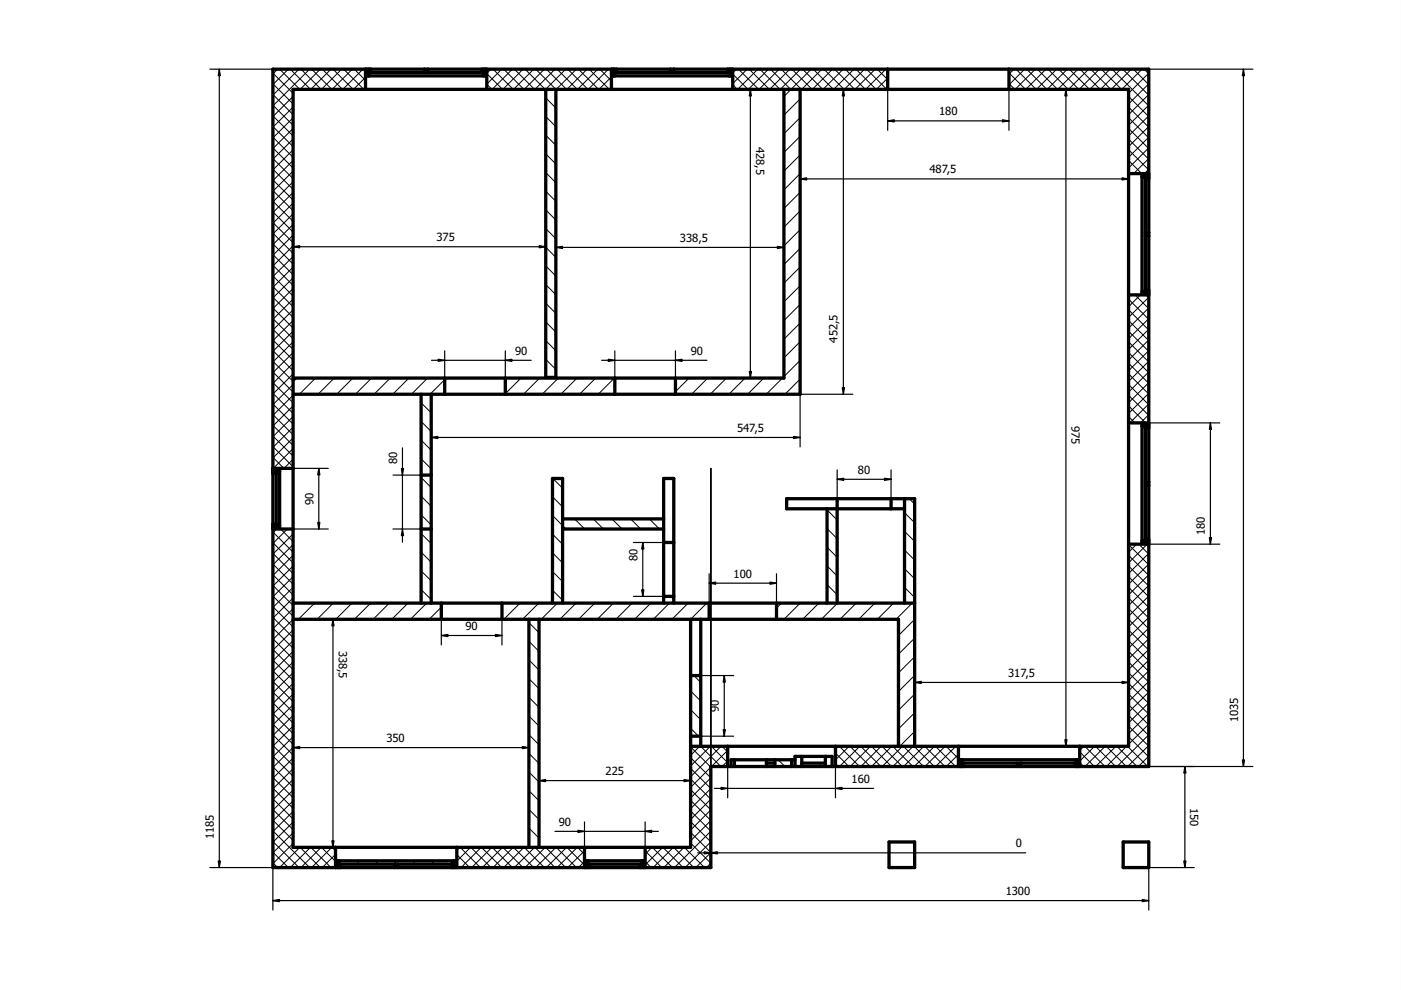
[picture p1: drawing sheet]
<svg xmlns="http://www.w3.org/2000/svg" width="297mm" height="210mm" viewBox="0 0 297 210" stroke-linecap="round" stroke-linejoin="round" font-family="sans-serif">
<defs><g id="words">
<g font-size="2.4">
<text x="199.1" y="24.5">180</text>
<text x="160.3" y="31.1" transform="rotate(90 160.3 31.1)">428,5</text>
<text x="197.1" y="36.7">487,5</text>
<text x="92.5" y="51.2">375</text>
<text x="144.2" y="51.2">338,5</text>
<text x="109.2" y="75.2">90</text>
<text x="146.5" y="75.2">90</text>
<text x="177.6" y="72.6" transform="rotate(-90 177.6 72.6)">452,5</text>
<text x="156.3" y="91.5">547,5</text>
<text x="227.1" y="90.4" transform="rotate(90 227.1 90.4)">975</text>
<text x="84.2" y="98.4" transform="rotate(-90 84.2 98.4)">80</text>
<text x="181.9" y="100.5">80</text>
<text x="66.4" y="107" transform="rotate(-90 66.4 107)">90</text>
<text x="255.5" y="113.4" transform="rotate(-90 255.5 113.4)">180</text>
<text x="135.1" y="119" transform="rotate(-90 135.1 119)">80</text>
<text x="155.5" y="122.5">100</text>
<text x="71.8" y="137.9" transform="rotate(90 71.8 137.9)">338,5</text>
<text x="98.7" y="133.6">90</text>
<text x="213.7" y="143.4">317,5</text>
<text x="152.4" y="151" transform="rotate(-90 152.4 151)">90</text>
<text x="262.5" y="153.1" transform="rotate(-90 262.5 153.1)">1035</text>
<text x="81.9" y="157.4">350</text>
<text x="128.4" y="164.4">225</text>
<text x="180.6" y="166">160</text>
<text x="252.4" y="171.3" transform="rotate(90 252.4 171.3)">150</text>
<text x="45.3" y="177.9" transform="rotate(-90 45.3 177.9)">1185</text>
<text x="118.5" y="175.1">90</text>
<text x="215.4" y="179.7">0</text>
<text x="213.2" y="189.8">1300</text>
</g>
</g></defs>
<path d="M0 0h297v210h-297zM0 0v210h297v-210z" fill="#000"/>
<g fill="#fff">
<path d="M57.9 14.7h185.7v147.8h-92.9v21.4h-92.8z" fill-rule="evenodd"/>
<path d="M91.4 83.6h78.2v-64.6h69.7v139.2h-45.4v-52.5h-27.1v2.2h8.6v20h-32.5v-26.5h-2.2v8.6h-21.4v-8.6h-2.2v26.5h-25.7z" fill-rule="evenodd"/>
<path d="M62.1 19h53.6v61h2.2v-61h48.3v61.2h-104.1z" fill-rule="evenodd"/>
<path d="M62.1 131.3h50v48.4h-50z" fill-rule="evenodd"/>
<path d="M114.3 131.3h32.1v48.4h-32.1z" fill-rule="evenodd"/>
<path d="M62.1 83.6h27.2v44.3h-27.2z" fill-rule="evenodd"/>
<path d="M148.6 131.3h41.9v26.9h-41.9z" fill-rule="evenodd"/>
<path d="M57.9 14.7h19.6v4.3h-15.4v80.3h-4.2z" fill-rule="evenodd"/>
</g>
<g fill="none" stroke="#000" stroke-width=".21">
<path d="M57.9 17.8l4.2 4.2M57.9 15.5l4.2 4.3M58.9 14.7l-1 1M59.3 14.7l4.3 4.3M61.1 14.7l-3.2 3.2M61.5 14.7l4.3 4.3M63.4 14.7l-5.5 5.5M63.8 14.7l4.3 4.3M65.6 14.7l-7.7 7.8M66.1 14.7l4.3 4.3M67.9 14.7l-4.3 4.3M68.3 14.7l4.3 4.3"/>
<path d="M70.2 14.7l-4.3 4.3M70.6 14.7l4.3 4.3M72.4 14.7l-4.2 4.3M72.9 14.7l4.2 4.3M74.7 14.7l-4.3 4.3M75.1 14.7l2.4 2.3M77 14.7l-4.3 4.3M77.4 14.7l.1 .1M77.5 18.7l-.3 .3M77.5 16.4l-2.6 2.6M57.9 38.1l4.2 4.3M57.9 35.9l4.2 4.3"/>
<path d="M57.9 33.6l4.2 4.3M57.9 31.3l4.2 4.3M57.9 29.1l4.2 4.3M57.9 26.8l4.2 4.3M57.9 24.6l4.2 4.2M57.9 22.3l4.2 4.3M57.9 20l4.2 4.3M62.1 38.5l-4.2 4.3M62.1 36.3l-4.2 4.3M62.1 34l-4.2 4.3M62.1 31.7l-4.2 4.3M62.1 29.5l-4.2 4.3"/>
<path d="M62.1 27.2l-4.2 4.3M62.1 25l-4.2 4.2M62.1 22.7l-4.2 4.3M62.1 20.4l-4.2 4.3M57.9 58.5l4.2 4.3M57.9 56.2l4.2 4.3M57.9 54l4.2 4.3M57.9 51.7l4.2 4.3M57.9 49.4l4.2 4.3M57.9 47.2l4.2 4.3M57.9 44.9l4.2 4.3M57.9 42.7l4.2 4.2"/>
<path d="M57.9 40.4l4.2 4.3M62.1 58.9l-4.2 4.3M62.1 56.6l-4.2 4.3M62.1 54.4l-4.2 4.3M62.1 52.1l-4.2 4.3M62.1 49.9l-4.2 4.2M62.1 47.6l-4.2 4.3M62.1 45.3l-4.2 4.3M62.1 43.1l-4.2 4.2M62.1 40.8l-4.2 4.3M57.9 78.9l4.2 4.2M57.9 76.6l4.2 4.3"/>
<path d="M57.9 74.3l4.2 4.3M57.9 72.1l4.2 4.3M57.9 69.8l4.2 4.3M57.9 67.5l4.2 4.3M57.9 65.3l4.2 4.3M57.9 63l4.2 4.3M57.9 60.8l4.2 4.2M62.1 79.3l-4.2 4.3M62.1 77l-4.2 4.3M62.1 74.7l-4.2 4.3M62.1 72.5l-4.2 4.3M62.1 70.2l-4.2 4.3"/>
<path d="M62.1 68l-4.2 4.2M62.1 65.7l-4.2 4.3M62.1 63.4l-4.2 4.3M62.1 61.2l-4.2 4.2M57.9 97l2.3 2.3 1.9-1.9M57.9 94.7l4.2 4.3M57.9 92.4l4.2 4.3M57.9 90.2l4.2 4.3M57.9 87.9l4.2 4.3M57.9 85.6l4.2 4.3M57.9 83.4l4.2 4.3M57.9 81.1l4.2 4.3"/>
<path d="M62.1 95.1l-4.2 4.2v-.1M62.1 92.8l-4.2 4.3M62.1 90.6l-4.2 4.3M62.1 88.3l-4.2 4.3M62.1 86.1l-4.2 4.2M62.1 83.8l-4.2 4.3M62.1 81.5l-4.2 4.3"/>
</g>
<path d="M57.9 112.2h4.2v67.5h9v4.2h-13.2z" fill-rule="evenodd" fill="#fff"/>
<g fill="none" stroke="#000" stroke-width=".21">
<path d="M57.9 119.6l4.2 4.3M57.9 117.3l4.2 4.3M57.9 115.1l4.2 4.2M57.9 112.8l4.2 4.3M58.7 112.2l-.8 .8M59.5 112.2l2.6 2.6M60.9 112.2l-3 3M61.7 112.2l.4 .4M62.1 120l-4.2 4.3M62.1 117.7l-4.2 4.3M62.1 115.5l-4.2 4.3M62.1 113.2l-4.2 4.3"/>
<path d="M57.9 139.9l4.2 4.3M57.9 137.7l4.2 4.3M57.9 135.4l4.2 4.3M57.9 133.2l4.2 4.2M57.9 130.9l4.2 4.3M57.9 128.6l4.2 4.3M57.9 126.4l4.2 4.3M57.9 124.1l4.2 4.3M57.9 121.8l4.2 4.3M62.1 138.1l-4.2 4.3M62.1 135.8l-4.2 4.3M62.1 133.6l-4.2 4.3"/>
<path d="M62.1 131.3l-4.2 4.3M62.1 129l-4.2 4.3M62.1 126.8l-4.2 4.3M62.1 124.5l-4.2 4.3M62.1 122.3l-4.2 4.2M57.9 158l4.2 4.3M57.9 155.8l4.2 4.3M57.9 153.5l4.2 4.3M57.9 151.3l4.2 4.2M57.9 149l4.2 4.3M57.9 146.7l4.2 4.3M57.9 144.5l4.2 4.3"/>
<path d="M57.9 142.2l4.2 4.3M62.1 158.5l-4.2 4.2M62.1 156.2l-4.2 4.3M62.1 153.9l-4.2 4.3M62.1 151.7l-4.2 4.3M62.1 149.4l-4.2 4.3M62.1 147.1l-4.2 4.3M62.1 144.9l-4.2 4.3M62.1 142.6l-4.2 4.3M62.1 140.4l-4.2 4.2M57.9 178.4l5.5 5.5M57.9 176.2l7.7 7.7"/>
<path d="M57.9 173.9l4.2 4.3M57.9 171.6l4.2 4.3M57.9 169.4l4.2 4.2M57.9 167.1l4.2 4.3M57.9 164.8l4.2 4.3M57.9 162.6l4.2 4.3M57.9 160.3l4.2 4.3M62.1 178.8l-4.2 4.3M62.1 176.6l-4.2 4.2M62.1 174.3l-4.2 4.3M62.1 172l-4.2 4.3M62.1 169.8l-4.2 4.3"/>
<path d="M62.1 167.5l-4.2 4.3M62.1 165.2l-4.2 4.3M62.1 163l-4.2 4.3M62.1 160.7l-4.2 4.3M63.6 179.7l-4.3 4.2M63.6 179.7l4.3 4.2M65.8 179.7l-4.3 4.2M65.9 179.7l4.3 4.2M68.1 179.7l-4.3 4.2M68.2 179.7l2.9 2.9M70.4 179.7l-4.3 4.2M70.4 179.7l.7 .7"/>
<path d="M57.9 182.9l1 1M57.9 180.7l3.2 3.2M71.1 183.4l-.5 .5M71.1 181.1l-2.8 2.8"/>
</g>
<g fill="#fff">
<path d="M119.3 112.2h21.4v15.7h-21.4z" fill-rule="evenodd"/>
<path d="M166.2 19h3.4v64.6h-26.4v-3.4h23z" fill-rule="evenodd"/>
</g>
<g fill="none" stroke="#000" stroke-width=".21">
<path d="M167.7 19l-1.5 1.5M169.6 36.8l-3.4 3.4M169.6 32.9l-3.4 3.4M169.6 28.9l-3.4 3.4M169.6 24.9l-3.4 3.5M169.6 21l-3.4 3.4M169.6 56.6l-3.4 3.4M169.6 52.7l-3.4 3.4M169.6 48.7l-3.4 3.4M169.6 44.7l-3.4 3.5M169.6 40.8l-3.4 3.4M169.6 76.4l-3.4 3.4"/>
<path d="M169.6 72.5l-3.4 3.4M169.6 68.5l-3.4 3.4M169.6 64.5l-3.4 3.5M169.6 60.6l-3.4 3.4M146.1 80.2l-2.9 2.8M150.1 80.2l-3.5 3.4M154 80.2l-3.4 3.4M158 80.2l-3.5 3.4M161.9 80.2l-3.4 3.4M165.9 80.2l-3.4 3.4M169.6 80.4l-3.2 3.2"/>
</g>
<g fill="#fff">
<path d="M177.5 107.9h14.3v20h-14.3z" fill-rule="evenodd"/>
<path d="M239.3 115.4h4.3v47.1h-14.7v-4.3h10.4z" fill-rule="evenodd"/>
</g>
<g fill="none" stroke="#000" stroke-width=".21">
<path d="M239.3 120l4.3 4.3M239.3 117.7l4.3 4.3M239.3 115.5l4.3 4.3M241 115.4l-1.7 1.7M241.4 115.4l2.2 2.1M243.2 115.4l-3.9 3.9M243.6 119.6l-4.3 4.3M243.6 117.3l-4.3 4.3M239.3 138.1l4.3 4.3M239.3 135.8l4.3 4.3M239.3 133.6l4.3 4.3M239.3 131.3l4.3 4.3"/>
<path d="M239.3 129l4.3 4.3M239.3 126.8l4.3 4.3M239.3 124.5l4.3 4.3M239.3 122.3l4.3 4.2M243.6 139.9l-4.3 4.3M243.6 137.7l-4.3 4.3M243.6 135.4l-4.3 4.3M243.6 133.2l-4.3 4.2M243.6 130.9l-4.3 4.3M243.6 128.6l-4.3 4.3M243.6 126.4l-4.3 4.3M243.6 124.1l-4.3 4.3"/>
<path d="M243.6 121.8l-4.3 4.3M228.9 159.4l3.1 3.1M229.8 158.2l-.9 .9M230 158.2l4.3 4.3M232.1 158.2l-3.2 3.2M232.3 158.2l4.2 4.3M234.3 158.2l-4.3 4.3M234.5 158.2l4.3 4.3M236.6 158.2l-4.3 4.3M236.8 158.2l4.3 4.3M238.9 158.2l-4.3 4.3M239.1 158.2l4.2 4.3"/>
<path d="M239.3 156.2l4.3 4.3M239.3 153.9l4.3 4.3M239.3 151.7l4.3 4.3M239.3 149.4l4.3 4.3M239.3 147.1l4.3 4.3M239.3 144.9l4.3 4.3M239.3 142.6l4.3 4.3M239.3 140.4l4.3 4.2M243.6 158l-4.5 4.5M243.6 155.8l-6.8 6.7M243.6 153.5l-4.3 4.3M243.6 151.3l-4.3 4.2"/>
<path d="M243.6 149l-4.3 4.3M243.6 146.7l-4.3 4.3M243.6 144.5l-4.3 4.3M243.6 142.2l-4.3 4.3M228.9 161.7l.9 .8M243.6 160.3l-2.2 2.2"/>
</g>
<path d="M213.9 14.7h29.7v22.1h-4.3v-17.8h-25.4z" fill-rule="evenodd" fill="#fff"/>
<g fill="none" stroke="#000" stroke-width=".21">
<path d="M213.9 17.7l1.3 1.3M213.9 15.4l3.5 3.6M215 14.7l-1.1 1M215.4 14.7l4.3 4.3M217.2 14.7l-3.3 3.3M217.7 14.7l4.3 4.3M219.5 14.7l-4.3 4.3M219.9 14.7l4.3 4.3M221.8 14.7l-4.3 4.3M222.2 14.7l4.3 4.3M224 14.7l-4.2 4.3M224.5 14.7l4.2 4.3"/>
<path d="M226.3 14.7l-4.3 4.3M226.7 14.7l4.3 4.3M228.6 14.7l-4.3 4.3M229 14.7l4.3 4.3M230.8 14.7l-4.3 4.3M231.2 14.7l4.3 4.3M233.1 14.7l-4.3 4.3M233.5 14.7l4.3 4.3M235.3 14.7l-4.2 4.3M235.8 14.7l7.8 7.8M237.6 14.7l-4.3 4.3M238 14.7l5.6 5.5"/>
<path d="M239.9 14.7l-4.3 4.3M240.3 14.7l3.3 3.2M242.1 14.7l-4.2 4.3M242.6 14.7l1 1M243.6 17.8l-4.3 4.2M243.6 15.5l-4.3 4.3M239.3 36.3l.5 .5M239.3 34l2.8 2.8M239.3 31.7l4.3 4.3M239.3 29.5l4.3 4.3M239.3 27.2l4.3 4.3M239.3 25l4.3 4.2"/>
<path d="M239.3 22.7l4.3 4.3M239.3 20.4l4.3 4.3M243.6 35.9l-1 .9M243.6 33.6l-3.2 3.2M243.6 31.3l-4.3 4.3M243.6 29.1l-4.3 4.3M243.6 26.8l-4.3 4.3M243.6 24.6l-4.3 4.2M243.6 22.3l-4.3 4.3M243.6 20l-4.3 4.3"/>
</g>
<path d="M164.6 127.9h29.3v30.3h-3.4v-26.9h-25.9z" fill-rule="evenodd" fill="#fff"/>
<g fill="none" stroke="#000" stroke-width=".21">
<path d="M165.7 127.9l-1.1 1M169.7 127.9l-3.5 3.4M173.6 127.9l-3.4 3.4M177.6 127.9l-3.5 3.4M181.5 127.9l-3.4 3.4M185.5 127.9l-3.4 3.4M189.5 127.9l-3.5 3.4M193.4 127.9l-3.4 3.4M193.9 139.2l-3.4 3.5M193.9 135.3l-3.4 3.4M193.9 131.3l-3.4 3.5M193.9 155.1l-3.1 3.1"/>
<path d="M193.9 151.1l-3.4 3.5M193.9 147.2l-3.4 3.4M193.9 143.2l-3.4 3.4"/>
</g>
<path d="M146.4 158.2h7.9v4.3h-3.6v21.4h-13.9v-4.2h9.6z" fill-rule="evenodd" fill="#fff"/>
<g fill="none" stroke="#000" stroke-width=".21">
<path d="M146.4 158.4l4.3 4.3-4.3 4.2M148.3 158.2l-1.9 2M148.5 158.2l4.3 4.3M150.6 158.2l-4.2 4.2M150.8 158.2l3.5 3.5M152.9 158.2l-6.5 6.5M153.1 158.2l1.2 1.2M154.3 159.1l-3.4 3.4M138.2 179.7l-1.4 1.4M138.3 179.7l4.3 4.2M140.5 179.7l-3.7 3.7M140.6 179.7l4.2 4.2"/>
<path d="M142.8 179.7l-4.3 4.2M142.8 179.7l4.3 4.2M145 179.7l-4.3 4.2M145.1 179.7l4.3 4.2M146.4 178.7l4.3 4.3-.9 .9M146.4 176.5l4.3 4.3-3.2 3.1M146.4 174.2l4.3 4.3-5.4 5.4M146.4 171.9l4.3 4.3-7.7 7.7M146.4 169.7l4.3 4.3-4.3 4.3M146.4 167.4l4.3 4.3-4.3 4.3M146.4 165.2l4.3 4.2-4.3 4.3M146.4 162.9l4.3 4.3-4.3 4.3"/>
<path d="M146.4 160.6l4.3 4.3-4.3 4.3M154.3 161.4l-1.2 1.1M136.8 182.7l1.3 1.2M136.8 180.4l3.5 3.5"/>
</g>
<path d="M106.4 127.9h44v3.4h-44z" fill-rule="evenodd" fill="#fff"/>
<path d="M110.3 127.9l-3.5 3.4M114.2 127.9l-3.4 3.4M118.2 127.9l-3.4 3.4M122.1 127.9l-3.4 3.4M126.1 127.9l-3.4 3.4M130.1 127.9l-3.5 3.4M134 127.9l-3.4 3.4M138 127.9l-3.5 3.4M141.9 127.9l-3.4 3.4M145.9 127.9l-3.4 3.4M149.9 127.9l-3.5 3.4" fill="none" stroke="#000" stroke-width=".21"/>
<path d="M155.4 14.7h32.8v4.3h-32.8z" fill-rule="evenodd" fill="#fff"/>
<g fill="none" stroke="#000" stroke-width=".21">
<path d="M155.4 18l.9 1M155.4 15.7l3.2 3.3M156.2 14.7l-.8 .8M156.6 14.7l4.3 4.3M158.4 14.7l-3 3M158.8 14.7l4.3 4.3M160.7 14.7l-4.3 4.3M161.1 14.7l4.3 4.3M162.9 14.7l-4.2 4.3M163.4 14.7l4.2 4.3M165.2 14.7l-4.3 4.3M165.6 14.7l4.3 4.3"/>
<path d="M167.5 14.7l-4.3 4.3M167.9 14.7l4.3 4.3M169.7 14.7l-4.3 4.3M170.2 14.7l4.2 4.3M172 14.7l-4.3 4.3M172.4 14.7l4.3 4.3M174.3 14.7l-4.3 4.3M174.7 14.7l4.3 4.3M176.5 14.7l-4.3 4.3M176.9 14.7l4.3 4.3M178.8 14.7l-4.3 4.3M179.2 14.7l4.3 4.3"/>
<path d="M181 14.7l-4.2 4.3M181.5 14.7l4.3 4.3M183.3 14.7l-4.3 4.3M183.7 14.7l4.3 4.3M185.6 14.7l-4.3 4.3M186 14.7l2.2 2.2M187.8 14.7l-4.3 4.3M188.2 18.8l-.1 .2M188.2 16.6l-2.4 2.4"/>
</g>
<path d="M115.7 19h2.2v61h-2.2z" fill-rule="evenodd" fill="#fff"/>
<g fill="none" stroke="#000" stroke-width=".21">
<path d="M115.7 36.6l2.2 2.1M115.7 32.6l2.2 2.2M115.7 28.7l2.2 2.1M115.7 24.7l2.2 2.2M115.7 20.7l2.2 2.2M115.7 56.4l2.2 2.1M115.7 52.4l2.2 2.2M115.7 48.5l2.2 2.1M115.7 44.5l2.2 2.2M115.7 40.5l2.2 2.2M115.7 76.2l2.2 2.1M115.7 72.2l2.2 2.2"/>
<path d="M115.7 68.3l2.2 2.1M115.7 64.3l2.2 2.1M115.7 60.3l2.2 2.2"/>
</g>
<path d="M239.3 62.5h4.3v27.2h-4.3z" fill-rule="evenodd" fill="#fff"/>
<g fill="none" stroke="#000" stroke-width=".21">
<path d="M239.3 79.3l4.3 4.3M239.3 77l4.3 4.3M239.3 74.7l4.3 4.3M239.3 72.5l4.3 4.3M239.3 70.2l4.3 4.3M239.3 68l4.3 4.2M239.3 65.7l4.3 4.3M239.3 63.4l4.3 4.3M239.5 62.5l-.2 .3M240.6 62.5l3 2.9M241.8 62.5l-2.5 2.5M242.9 62.5l.7 .7"/>
<path d="M243.6 78.9l-4.3 4.2M243.6 76.6l-4.3 4.3M243.6 74.3l-4.3 4.3M243.6 72.1l-4.3 4.3M243.6 69.8l-4.3 4.3M243.6 67.5l-4.3 4.3M243.6 65.3l-4.3 4.3M243.6 63l-4.3 4.3M239.3 88.3l1.3 1.4M239.3 86.1l3.6 3.6M239.3 83.8l4.3 4.3M239.3 81.5l4.3 4.3"/>
<path d="M243.6 87.9l-1.8 1.8M243.6 85.6l-4.1 4.1M243.6 83.4l-4.3 4.3M243.6 81.1l-4.3 4.3"/>
</g>
<path d="M96.9 179.7h27v4.2h-27z" fill-rule="evenodd" fill="#fff"/>
<g fill="none" stroke="#000" stroke-width=".21">
<path d="M97.5 179.7l-.6 .6M97.6 179.7l4.3 4.2M99.8 179.7l-2.9 2.9M99.8 179.7l4.3 4.2M102 179.7l-4.3 4.2M102.1 179.7l4.3 4.2M104.3 179.7l-4.3 4.2M104.4 179.7l4.2 4.2M106.6 179.7l-4.3 4.2M106.6 179.7l4.3 4.2M108.8 179.7l-4.3 4.2M108.9 179.7l4.3 4.2"/>
<path d="M111.1 179.7l-4.3 4.2M111.1 179.7l4.3 4.2M113.3 179.7l-4.2 4.2M113.4 179.7l4.3 4.2M115.6 179.7l-4.3 4.2M115.7 179.7l4.3 4.2M117.9 179.7l-4.3 4.2M117.9 179.7l4.3 4.2M120.1 179.7l-4.3 4.2M120.2 179.7l3.7 3.7M122.4 179.7l-4.3 4.2M122.5 179.7l1.4 1.4"/>
<path d="M96.9 183.5l.4 .4M96.9 181.2l2.7 2.7M123.9 182.7l-1.3 1.2M123.9 180.4l-3.5 3.5"/>
</g>
<path d="M103.2 14.7h26.4v4.3h-26.4z" fill-rule="evenodd" fill="#fff"/>
<g fill="none" stroke="#000" stroke-width=".21">
<path d="M103.2 17.9l1.1 1.1M104.1 14.7l-.9 .9 3.4 3.4M104.5 14.7l4.3 4.3M106.4 14.7l-3.2 3.1M106.8 14.7l4.3 4.3M108.6 14.7l-4.2 4.3M109.1 14.7l4.2 4.3M110.9 14.7l-4.3 4.3M111.3 14.7l4.3 4.3M113.2 14.7l-4.3 4.3M113.6 14.7l4.3 4.3M115.4 14.7l-4.3 4.3"/>
<path d="M115.8 14.7l4.3 4.3M117.7 14.7l-4.3 4.3M118.1 14.7l4.3 4.3M120 14.7l-4.3 4.3M120.4 14.7l4.3 4.3M122.2 14.7l-4.3 4.3M122.6 14.7l4.3 4.3M124.5 14.7l-4.3 4.3M124.9 14.7l4.3 4.3M126.7 14.7l-4.2 4.3M127.2 14.7l2.4 2.4M129 14.7l-4.3 4.3"/>
<path d="M129.4 14.7l.2 .2M129.6 18.6l-.4 .4M129.6 16.3l-2.6 2.7"/>
</g>
<path d="M177.1 158.2h26.1v4.3h-26.1z" fill-rule="evenodd" fill="#fff"/>
<g fill="none" stroke="#000" stroke-width=".21">
<path d="M177.1 159.7l2.9 2.8M177.8 158.2l-.7 .7M178 158.2l4.2 4.3M180 158.2l-2.9 2.9M180.2 158.2l4.3 4.3M182.3 158.2l-4.3 4.3M182.5 158.2l4.3 4.3M184.6 158.2l-4.3 4.3M184.7 158.2l4.3 4.3M186.8 158.2l-4.3 4.3M187 158.2l4.3 4.3M189.1 158.2l-4.3 4.3"/>
<path d="M189.3 158.2l4.3 4.3M191.3 158.2l-4.2 4.3M191.5 158.2l4.3 4.3M193.6 158.2l-4.3 4.3M193.8 158.2l4.3 4.3M195.9 158.2l-4.3 4.3M196.1 158.2l4.2 4.3M198.1 158.2l-4.3 4.3M198.3 158.2l4.3 4.3M200.4 158.2l-4.3 4.3M200.6 158.2l2.6 2.7M202.7 158.2l-4.3 4.3"/>
<path d="M202.8 158.2l.4 .4M203.2 159.9l-2.6 2.6M177.1 161.9l.6 .6M203.2 162.2l-.3 .3"/>
</g>
<g fill="#fff">
<path d="M188.2 14.7h25.7v4.3h-25.7z" fill-rule="evenodd"/>
<path d="M62.1 80.2h32.2v3.4h-32.2z" fill-rule="evenodd"/>
</g>
<path d="M62.9 80.2l-.8 .8M66.9 80.2l-3.4 3.4M70.9 80.2l-3.5 3.4M74.8 80.2l-3.4 3.4M78.8 80.2l-3.4 3.4M82.7 80.2l-3.4 3.4M86.7 80.2l-3.4 3.4M90.7 80.2l-3.5 3.4M94.3 80.5l-3.1 3.1" fill="none" stroke="#000" stroke-width=".21"/>
<path d="M62.1 127.9h31.5v3.4h-31.5z" fill-rule="evenodd" fill="#fff"/>
<path d="M62.7 127.9l-.6 .6M66.7 127.9l-3.4 3.4M70.7 127.9l-3.5 3.4M74.6 127.9l-3.4 3.4M78.6 127.9l-3.4 3.4M82.5 127.9l-3.4 3.4M86.5 127.9l-3.4 3.4M90.5 127.9l-3.5 3.4M93.6 128.7l-2.6 2.6" fill="none" stroke="#000" stroke-width=".21"/>
<path d="M112.1 131.3h2.2v48.4h-2.2z" fill-rule="evenodd" fill="#fff"/>
<g fill="none" stroke="#000" stroke-width=".21">
<path d="M112.1 139.9l2.2 2.2M112.1 136l2.2 2.1M112.1 132l2.2 2.2M112.1 159.7l2.2 2.2M112.1 155.8l2.2 2.1M112.1 151.8l2.2 2.1M112.1 147.8l2.2 2.2M112.1 143.9l2.2 2.1M112.1 179.5l.2 .2M112.1 175.6l2.2 2.1M112.1 171.6l2.2 2.1M112.1 167.6l2.2 2.2"/>
<path d="M112.1 163.7l2.2 2.1"/>
</g>
<path d="M107.1 80.2h23.3v3.4h-23.3z" fill-rule="evenodd" fill="#fff"/>
<path d="M110.5 80.2l-3.4 3.3M114.4 80.2l-3.4 3.4M118.4 80.2l-3.5 3.4M122.3 80.2l-3.4 3.4M126.3 80.2l-3.4 3.4M130.3 80.2l-3.5 3.4" fill="none" stroke="#000" stroke-width=".21"/>
<g fill="#fff">
<path d="M239.3 89.7h4.3v.3h-1.5v25h1.5v.4h-4.3z" fill-rule="evenodd"/>
<path d="M239.3 36.8h4.3v.4h-1.5v25h1.5v.3h-4.3z" fill-rule="evenodd"/>
<path d="M129.6 14.7h.4v1.4h25v-1.4h.4v4.3h-25.8z" fill-rule="evenodd"/>
<path d="M71.1 179.7h25.8v4.2h-.4v-1.4h-25v1.4h-.4z" fill-rule="evenodd"/>
<path d="M77.5 14.7h.4v1.4h25v-1.4h.3v4.3h-25.7z" fill-rule="evenodd"/>
<path d="M203.2 158.2h25.7v4.3h-.3v-1.4h-25v1.4h-.4z" fill-rule="evenodd"/>
<path d="M154.3 158.2h22.8v4.3h-.7v-2.1h-7.8v.7h-13.6v1.4h-.7z" fill-rule="evenodd"/>
<path d="M117.1 101.4h2.2v26.5h-2.2z" fill-rule="evenodd"/>
</g>
<path d="M117.1 117.2l2.2 2.2M117.1 113.3l2.2 2.1M117.1 109.3l2.2 2.1M117.1 105.3l2.2 2.2M117.2 101.4l2.1 2.1M117.1 125.1l2.2 2.2M117.1 121.2l2.2 2.1" fill="none" stroke="#000" stroke-width=".21"/>
<g fill="#fff">
<path d="M150.4 127.9h14.2v3.4h-14.2z" fill-rule="evenodd"/>
<path d="M191.8 105.7h2.1v22.2h-2.1z" fill-rule="evenodd"/>
</g>
<path d="M191.8 116.6l2.1 2.2M191.8 112.7l2.1 2.1M191.8 108.7l2.1 2.1M192.8 105.7l1.1 1.2M191.8 124.5l2.1 2.2M191.8 120.6l2.1 2.1" fill="none" stroke="#000" stroke-width=".21"/>
<path d="M119.3 110h21.4v2.2h-21.4z" fill-rule="evenodd" fill="#fff"/>
<path d="M119.3 111.4l.7 .8M121.8 110l2.2 2.2M125.8 110l2.1 2.2M129.7 110l2.2 2.2M133.7 110l2.1 2.2M137.7 110l2.1 2.2" fill="none" stroke="#000" stroke-width=".21"/>
<g fill="#fff">
<path d="M93.6 127.9h12.8v3.4h-12.8z" fill-rule="evenodd"/>
<path d="M94.3 80.2h12.8v3.4h-12.8z" fill-rule="evenodd"/>
<path d="M130.4 80.2h12.8v3.4h-12.8z" fill-rule="evenodd"/>
<path d="M175.4 107.9h2.1v20h-2.1z" fill-rule="evenodd"/>
</g>
<path d="M175.4 120l2.1 2.1M175.4 116l2.1 2.2M175.4 112.1l2.1 2.1M175.4 108.1l2.1 2.2M175.4 123.9l2.1 2.2" fill="none" stroke="#000" stroke-width=".21"/>
<g fill="#fff">
<path d="M57.9 99.3h4.2v12.9h-4.2v-.4h1.4v-12.1h-1.4z" fill-rule="evenodd"/>
<path d="M123.9 179.7h12.9v4.2h-.4v-1.4h-12.1v1.4h-.4z" fill-rule="evenodd"/>
<path d="M89.3 83.6h2.1v17.1h-2.1z" fill-rule="evenodd"/>
</g>
<path d="M89.3 97.3l2.1 2.1M89.3 93.3l2.1 2.2M89.3 89.4l2.1 2.1M89.3 85.4l2.1 2.1" fill="none" stroke="#000" stroke-width=".21"/>
<path d="M89.3 112.2h2.1v15.7h-2.1z" fill-rule="evenodd" fill="#fff"/>
<path d="M89.3 117.1l2.1 2.1M89.3 113.1l2.1 2.2M89.3 125l2.1 2.1M89.3 121l2.1 2.2" fill="none" stroke="#000" stroke-width=".21"/>
<g fill="#fff">
<path d="M188.5 178.5h5.4v5.4h-5.4z" fill-rule="evenodd"/>
<path d="M238.1 178.5h5.5v5.4h-5.5z" fill-rule="evenodd"/>
<path d="M140.7 101.4h2.2v13.6h-2.2z" fill-rule="evenodd"/>
<path d="M146.4 143.2h2.2v12.9h-2.2z" fill-rule="evenodd"/>
</g>
<path d="M146.4 154.4l1.7 1.7M146.4 150.5l2.2 2.1M146.4 146.5l2.2 2.1M147.1 143.2l1.5 1.5" fill="none" stroke="#000" stroke-width=".21"/>
<g fill="#fff">
<path d="M146.4 131.3h2.2v11.9h-2.2z" fill-rule="evenodd"/>
<path d="M89.3 100.7h2.1v11.5h-2.1z" fill-rule="evenodd"/>
</g>
<path d="M89.3 109.2l2.1 2.1M89.3 105.2l2.1 2.1M89.3 101.2l2.1 2.2" fill="none" stroke="#000" stroke-width=".21"/>
<g fill="#fff">
<path d="M177.5 105.7h11.4v2.2h-11.4z" fill-rule="evenodd"/>
<path d="M140.7 115h2.2v11.4h-2.2z" fill-rule="evenodd"/>
<path d="M166.8 105.7h10.7v2.2h-10.7z" fill-rule="evenodd"/>
<path d="M71.9 182.5h24.2v.7h-24.2z" fill-rule="evenodd"/>
</g>
<path d="M71.9 182.8l.4 .4M75.5 182.5l.7 .7M79.5 182.5l.7 .7M83.5 182.5l.7 .7M87.4 182.5l.7 .7M91.4 182.5l.7 .7M95.3 182.5l.7 .7" fill="none" stroke="#000" stroke-width=".21"/>
<g fill="#fff">
<path d="M242.1 37.5h.7v24.3h-.7z" fill-rule="evenodd"/>
<path d="M203.9 161.1h24.3v.7h-24.3z" fill-rule="evenodd"/>
<path d="M242.1 90.4h.7v24.3h-.7z" fill-rule="evenodd"/>
<path d="M78.2 15.4h24.3v.7h-24.3z" fill-rule="evenodd"/>
<path d="M130.4 15.4h24.2v.7h-24.2z" fill-rule="evenodd"/>
<path d="M155.7 161.1h6.8v1.4h-6.8z" fill-rule="evenodd"/>
<path d="M78.6 14.7h11.4v.7h-11.4z" fill-rule="evenodd"/>
<path d="M90.7 14.7h11.4v.7h-11.4z" fill-rule="evenodd"/>
<path d="M142.9 14.7h11.4v.7h-11.4z" fill-rule="evenodd"/>
<path d="M130.7 14.7h11.4v.7h-11.4z" fill-rule="evenodd"/>
<path d="M124.6 182.5h11.5v.7h-11.5z" fill-rule="evenodd"/>
<path d="M242.8 50h.8v11.4h-.8z" fill-rule="evenodd"/>
<path d="M84.4 183.2h11.4v.7h-11.4z" fill-rule="evenodd"/>
<path d="M216.4 161.8h11.4v.7h-11.4z" fill-rule="evenodd"/>
<path d="M204.3 161.8h11.4v.7h-11.4z" fill-rule="evenodd"/>
<path d="M242.8 102.9h.8v11.4h-.8z" fill-rule="evenodd"/>
<path d="M242.8 90.7h.8v11.5h-.8z" fill-rule="evenodd"/>
<path d="M58.6 100h.7v11.4h-.7z" fill-rule="evenodd"/>
<path d="M72.2 183.2h11.4v.7h-11.4z" fill-rule="evenodd"/>
<path d="M242.8 37.9h.8v11.4h-.8z" fill-rule="evenodd"/>
<path d="M57.9 100.4h.7v10.7h-.7z" fill-rule="evenodd"/>
<path d="M125 183.2h10.7v.7h-10.7z" fill-rule="evenodd"/>
<path d="M170 160.4h5v1.4h-5z" fill-rule="evenodd"/>
<path d="M188.9 105.7h2.9v2.2h-2.9z" fill-rule="evenodd"/>
<path d="M164.3 161.1h3.6v1.4h-3.6z" fill-rule="evenodd"/>
</g>
<path d="M165 161.1l1.4 1.4" fill="none" stroke="#000" stroke-width=".21"/>
<g fill="#fff">
<path d="M146.4 156.1h2.2v2.1h-2.2z" fill-rule="evenodd"/>
<path d="M170 161.8h5v.7h-5z" fill-rule="evenodd"/>
</g>
<path d="M170 162.1l.4 .4M173.6 161.8l.7 .7" fill="none" stroke="#000" stroke-width=".21"/>
<g fill="#fff">
<path d="M175 160.4h1.4v2.1h-1.4z" fill-rule="evenodd"/>
<path d="M140.7 126.4h2.2v1.5h-2.2z" fill-rule="evenodd"/>
</g>
<path d="M142.2 126.4l.7 .7" fill="none" stroke="#000" stroke-width=".21"/>
<g fill="#fff">
<path d="M168.6 160.4h1.4v2.1h-1.4z" fill-rule="evenodd"/>
<path d="M162.5 161.1h1.8v.7h-1.8z" fill-rule="evenodd"/>
<path d="M162.5 161.8h1.8v.7h-1.8z" fill-rule="evenodd"/>
<path d="M155 161.1h.7v1.4h-.7z" fill-rule="evenodd"/>
<path d="M167.9 161.1h.7v1.4h-.7z" fill-rule="evenodd"/>
<path d="M90 14.7h.7v.7h-.7z" fill-rule="evenodd"/>
<path d="M77.9 14.7h.3v1.4h-.3z" fill-rule="evenodd"/>
<path d="M124.3 182.5h.3v1.4h-.3z" fill-rule="evenodd"/>
<path d="M242.1 90h1.5v.4h-1.5z" fill-rule="evenodd"/>
<path d="M154.6 14.7h.4v1.4h-.4z" fill-rule="evenodd"/>
<path d="M242.1 114.7h1.5v.3h-1.5z" fill-rule="evenodd"/>
<path d="M136.1 182.5h.3v1.4h-.3z" fill-rule="evenodd"/>
<path d="M57.9 99.7h1.4v.3h-1.4z" fill-rule="evenodd"/>
<path d="M57.9 111.4h1.4v.4h-1.4z" fill-rule="evenodd"/>
<path d="M215.7 161.8h.7v.7h-.7z" fill-rule="evenodd"/>
<path d="M96.1 182.5h.4v1.4h-.4z" fill-rule="evenodd"/>
<path d="M242.8 102.2h.8v.7h-.8z" fill-rule="evenodd"/>
<path d="M142.1 14.7h.8v.7h-.8z" fill-rule="evenodd"/>
<path d="M83.6 183.2h.8v.7h-.8z" fill-rule="evenodd"/>
<path d="M242.1 37.2h1.5v.3h-1.5z" fill-rule="evenodd"/>
<path d="M102.5 14.7h.4v1.4h-.4z" fill-rule="evenodd"/>
<path d="M130 14.7h.4v1.4h-.4z" fill-rule="evenodd"/>
<path d="M71.5 182.5h.4v1.4h-.4z" fill-rule="evenodd"/>
<path d="M242.8 49.3h.8v.7h-.8z" fill-rule="evenodd"/>
<path d="M242.1 61.8h1.5v.4h-1.5z" fill-rule="evenodd"/>
<path d="M228.2 161.1h.4v1.4h-.4z" fill-rule="evenodd"/>
<path d="M203.6 161.1h.3v1.4h-.3z" fill-rule="evenodd"/>
<path d="M242.8 37.5h.8v.4h-.8z" fill-rule="evenodd"/>
<path d="M78.2 14.7h.4v.7h-.4z" fill-rule="evenodd"/>
<path d="M71.9 183.2h.3v.7h-.3z" fill-rule="evenodd"/>
<path d="M57.9 111.1h.7v.3h-.7z" fill-rule="evenodd"/>
<path d="M57.9 100h.7v.4h-.7z" fill-rule="evenodd"/>
<path d="M154.3 14.7h.3v.7h-.3z" fill-rule="evenodd"/>
<path d="M130.4 14.7h.3v.7h-.3z" fill-rule="evenodd"/>
<path d="M124.6 183.2h.4v.7h-.4z" fill-rule="evenodd"/>
<path d="M242.8 61.4h.8v.4h-.8z" fill-rule="evenodd"/>
<path d="M102.1 14.7h.4v.7h-.4z" fill-rule="evenodd"/>
<path d="M135.7 183.2h.4v.7h-.4z" fill-rule="evenodd"/>
<path d="M203.9 161.8h.4v.7h-.4z" fill-rule="evenodd"/>
<path d="M95.8 183.2h.3v.7h-.3z" fill-rule="evenodd"/>
<path d="M242.8 90.4h.8v.3h-.8z" fill-rule="evenodd"/>
<path d="M242.8 114.3h.8v.4h-.8z" fill-rule="evenodd"/>
<path d="M227.8 161.8h.4v.7h-.4z" fill-rule="evenodd"/>
<path d="M228.2 162.5h.4z" fill-rule="evenodd"/>
<path d="M203.6 162.5h.3z" fill-rule="evenodd"/>
</g>
<g fill="none" stroke="#000" stroke-width=".7">
<path d="M57.9 14.7h185.7v147.8h-92.9v21.4h-92.8zM77.5 14.7v4.3M77.9 14.7v1.4h25v-1.4M78.2 15.4h24.3M78.2 14.7v1.4M78.6 14.7v.7M90 14.7v.7M90.7 14.7v.7M102.1 14.7v.7M102.5 14.7v1.4M103.2 14.7v4.3M115.7 19v61h2.2v-61"/>
<path d="M129.6 14.7v4.3M130 14.7v1.4h25v-1.4M130.4 14.7v1.4M130.4 15.4h24.2M130.7 14.7v.7M142.1 14.7v.7M142.9 14.7v.7M154.3 14.7v.7M154.6 14.7v1.4M155.4 14.7v4.3M166.2 19v61.2h-104.1M169.6 19v64.6h-107.5"/>
<path d="M188.2 14.7v4.3M213.9 14.7v4.3M239.3 36.8h4.3M242.1 37.5h1.5M242.8 37.5v24.3M242.8 37.9h.8M243.6 37.2h-1.5v25h1.5M242.8 50h.8M242.8 49.3h.8M239.3 62.5h4.3M242.1 61.8h1.5M242.8 61.4h.8"/>
<path d="M57.9 99.3h4.2M57.9 99.7h1.4v12.1h-1.4M89.3 83.6v44.3M91.4 83.6v44.3M94.3 80.2v3.4M107.1 80.2v3.4M130.4 80.2v3.4M143.2 80.2v3.4M239.3 89.7h4.3M242.1 90.4h1.5M242.8 90.4v24.3M242.8 90.7h.8"/>
<path d="M243.6 90h-1.5v25h1.5M57.9 112.2h4.2M57.9 100h1.4M57.9 111.4h1.4M57.9 100.4h.7M57.9 111.1h.7M58.6 100v11.4M89.3 112.2h2.1M89.3 100.7h2.1M119.3 112.2h21.4M119.3 110h21.4M140.7 115h2.2"/>
<path d="M175.4 107.9v20M177.5 105.7v22.2M188.9 105.7v2.2M191.8 107.9h-25v-2.2h27.1v52.5M191.8 105.7v22.2M239.3 115.4h4.3M242.1 114.7h1.5M242.8 114.3h.8M242.8 102.9h.8M242.8 102.2h.8M62.1 127.9h131.8M62.1 131.3h128.4v26.9"/>
<path d="M93.6 127.9v3.4M106.4 127.9v3.4M112.1 131.3v48.4M114.3 131.3v48.4M117.1 127.9v-26.5h2.2v26.5M140.7 127.9v-26.5h2.2v26.5M140.7 126.4h2.2M146.4 131.3v48.4h-84.3v-160.7h177.2v139.2h-92.9M148.6 131.3v26.9M150.4 127.9v3.4M164.6 127.9v3.4M146.4 143.2h2.2"/>
<path d="M146.4 156.1h2.2M154.3 158.2v4.3M177.1 158.2v4.3M203.2 158.2v4.3M228.9 158.2v4.3M71.1 179.7v4.2M96.9 179.7v4.2M123.9 179.7v4.2M136.8 179.7v4.2M155.7 161.1v1.4M162.5 161.8h1.8M162.5 161.1v1.4"/>
<path d="M164.3 161.1v1.4M167.9 161.1v1.4M168.6 161.1h-13.6v1.4M168.6 162.5v-2.1h7.8v2.1M170 161.8h5M170 160.4v2.1M175 160.4v2.1M188.5 178.5h5.4v5.4h-5.4zM203.6 162.5v-1.4h25v1.4M203.9 161.1v1.4M203.9 161.8h24.3M204.3 161.8v.7"/>
<path d="M215.7 161.8v.7M216.4 161.8v.7M227.8 161.8v.7M228.2 161.1v1.4M238.1 178.5h5.5v5.4h-5.5zM71.5 183.9v-1.4h25v1.4M71.9 182.5v1.4M71.9 183.2h24.2M72.2 183.2v.7M83.6 183.2v.7M84.4 183.2v.7M95.8 183.2v.7"/>
<path d="M96.1 182.5v1.4M124.3 183.9v-1.4h12.1v1.4M124.6 183.2h11.5M124.6 182.5v1.4M125 183.2v.7M135.7 183.2v.7M136.1 182.5v1.4"/>
</g>
<g fill="none" stroke="#000" stroke-width=".25">
<path d="M44.5 14.7h13.4M46.5 14.7v169.2M62.1 19v35.3M115.7 19v35.3M117.9 19v35.5M157.1 19h9.1v35.5M159.1 19v61.2M178.8 19v64.6M180.8 19h-11.2v20.9M188.2 19v8.6M213.9 19v8.6M224 19h15.3v20.9"/>
<path d="M226 19v139.2M243.6 14.7h22M263.6 14.7v147.8M169.6 37.9h69.7M188.2 25.6h25.7M62.1 52.3h53.6M117.9 52.5h48.3M91.5 76.4h21.1M94.3 74.4v5.8M107.1 74.4v5.8M127.6 76.4h22.3M130.4 74.4v5.8"/>
<path d="M143.2 74.4v5.8M62.1 99.3h7.5M67.6 99.3v12.9M85.3 95v20M91.4 92.8h78.2M91.4 83.6v11.2M150.7 99.3v83.5M157.1 80.2h9.1M177.5 99.6v6.1M180.8 83.6h-11.2v11.2M188.9 99.6v6.1M243.6 89.7h15"/>
<path d="M256.6 89.7v25.7M62.1 112.2h7.5M83.3 100.7h6M83.3 112.2h6M134.3 115h8.6M136.3 115v11.4M177.5 101.6h11.4M243.6 115.4h15M62.1 131.3h10.5M70.6 131.3v48.4M93.6 134.7h12.8M93.6 131.3v5.4"/>
<path d="M106.4 131.3v5.4M134.3 126.4h8.6M150.4 123.6h14.2M150.4 121.6v6.3M164.6 121.6v6.3M62.1 158.5h50M62.1 156.5v23.2h10.5M112.1 156.5v23.2M148.6 143.2h7M148.6 156.1h7M153.6 143.2v12.9M193.9 144.7h45.4"/>
<path d="M193.9 142.7v15.5M239.3 142.7v15.5h-15.3M114.3 165.5h32.1M114.3 163.5v16.2M117.7 176.3h21.9M123.9 174.3v5.4M136.8 174.3v5.4M146.4 163.5v16.2M151.5 167.2h33.7M154.3 162.5v6.7M177.1 162.5v6.7M243.6 162.5h22"/>
<path d="M251.2 162.5v21.4M44.5 183.9h13.4v9M57.9 190.9h185.7M147.9 180.8h69.6M253.2 183.9h-9.6v9"/>
</g>
<g fill="#000" stroke="#000" stroke-width=".25">
<path d="M46.5 14.7l.2 1.4h-.4zM159.1 19l.2 1.4h-.4zM178.8 19l.2 1.4h-.4zM226 19l.2 1.4h-.4zM263.6 14.7l.3 1.4h-.5zM169.6 37.9l1.4-.2v.5zM188.2 25.6l1.4-.2v.5zM212.5 25.4l1.4 .2-1.4 .3zM237.9 37.7l1.4 .2-1.4 .3zM62.1 52.3l1.4-.2v.4zM114.3 52.1l1.4 .2-1.4 .2zM117.9 52.5l1.4-.3v.5z"/>
<path d="M164.8 52.2l1.4 .3-1.4 .2zM92.9 76.2l1.4 .2-1.4 .2zM107.1 76.4l1.4-.2v.4zM129 76.2l1.4 .2-1.4 .2zM143.2 76.4l1.4-.2v.4zM67.6 99.3l.2 1.4h-.4zM91.4 92.8l1.4-.3v.5zM158.9 78.8h.4l-.2 1.4zM168.2 92.5l1.4 .3-1.4 .2zM178.6 82.2h.4l-.2 1.4zM256.6 89.7l.3 1.4h-.5zM67.4 110.8h.4l-.2 1.4z"/>
<path d="M85.1 99.3h.5l-.3 1.4zM85.3 112.2l.3 1.4h-.5zM136.3 115l.2 1.4h-.5zM177.5 101.6l1.4-.2v.5zM187.5 101.4l1.4 .2-1.4 .3zM256.4 114h.5l-.3 1.4zM70.6 131.3l.2 1.4h-.4zM93.6 134.7l1.4-.2v.5zM105 134.5l1.4 .2-1.4 .3zM136 125h.5l-.2 1.4zM150.4 123.6l1.4-.2v.5zM163.2 123.4l1.4 .2-1.4 .3z"/>
<path d="M62.1 158.5l1.4-.2v.4zM110.7 158.3l1.4 .2-1.4 .2zM153.6 143.2l.2 1.4h-.5zM153.3 154.7h.5l-.2 1.4zM193.9 144.7l1.4-.2v.4zM225.8 156.8h.4l-.2 1.4zM237.9 144.5l1.4 .2-1.4 .2zM70.4 178.3h.4l-.2 1.4zM114.3 165.5l1.4-.2v.4zM122.5 176l1.4 .3-1.4 .2zM136.8 176.3l1.4-.3v.5zM145 165.3l1.4 .2-1.4 .2z"/>
<path d="M152.9 166.9l1.4 .3-1.4 .2zM177.1 167.2l1.4-.3v.5zM251.2 162.5l.2 1.4h-.4zM263.4 161.1h.5l-.3 1.4zM46.3 182.5h.4l-.2 1.4zM57.9 190.9l1.4-.2v.5zM150.7 180.8l1.4-.2v.5zM149.3 180.6l1.4 .2-1.4 .3zM242.2 190.7l1.4 .2-1.4 .3zM251 182.5h.4l-.2 1.4z"/>
</g>
<use href="#words"/>
</svg>
